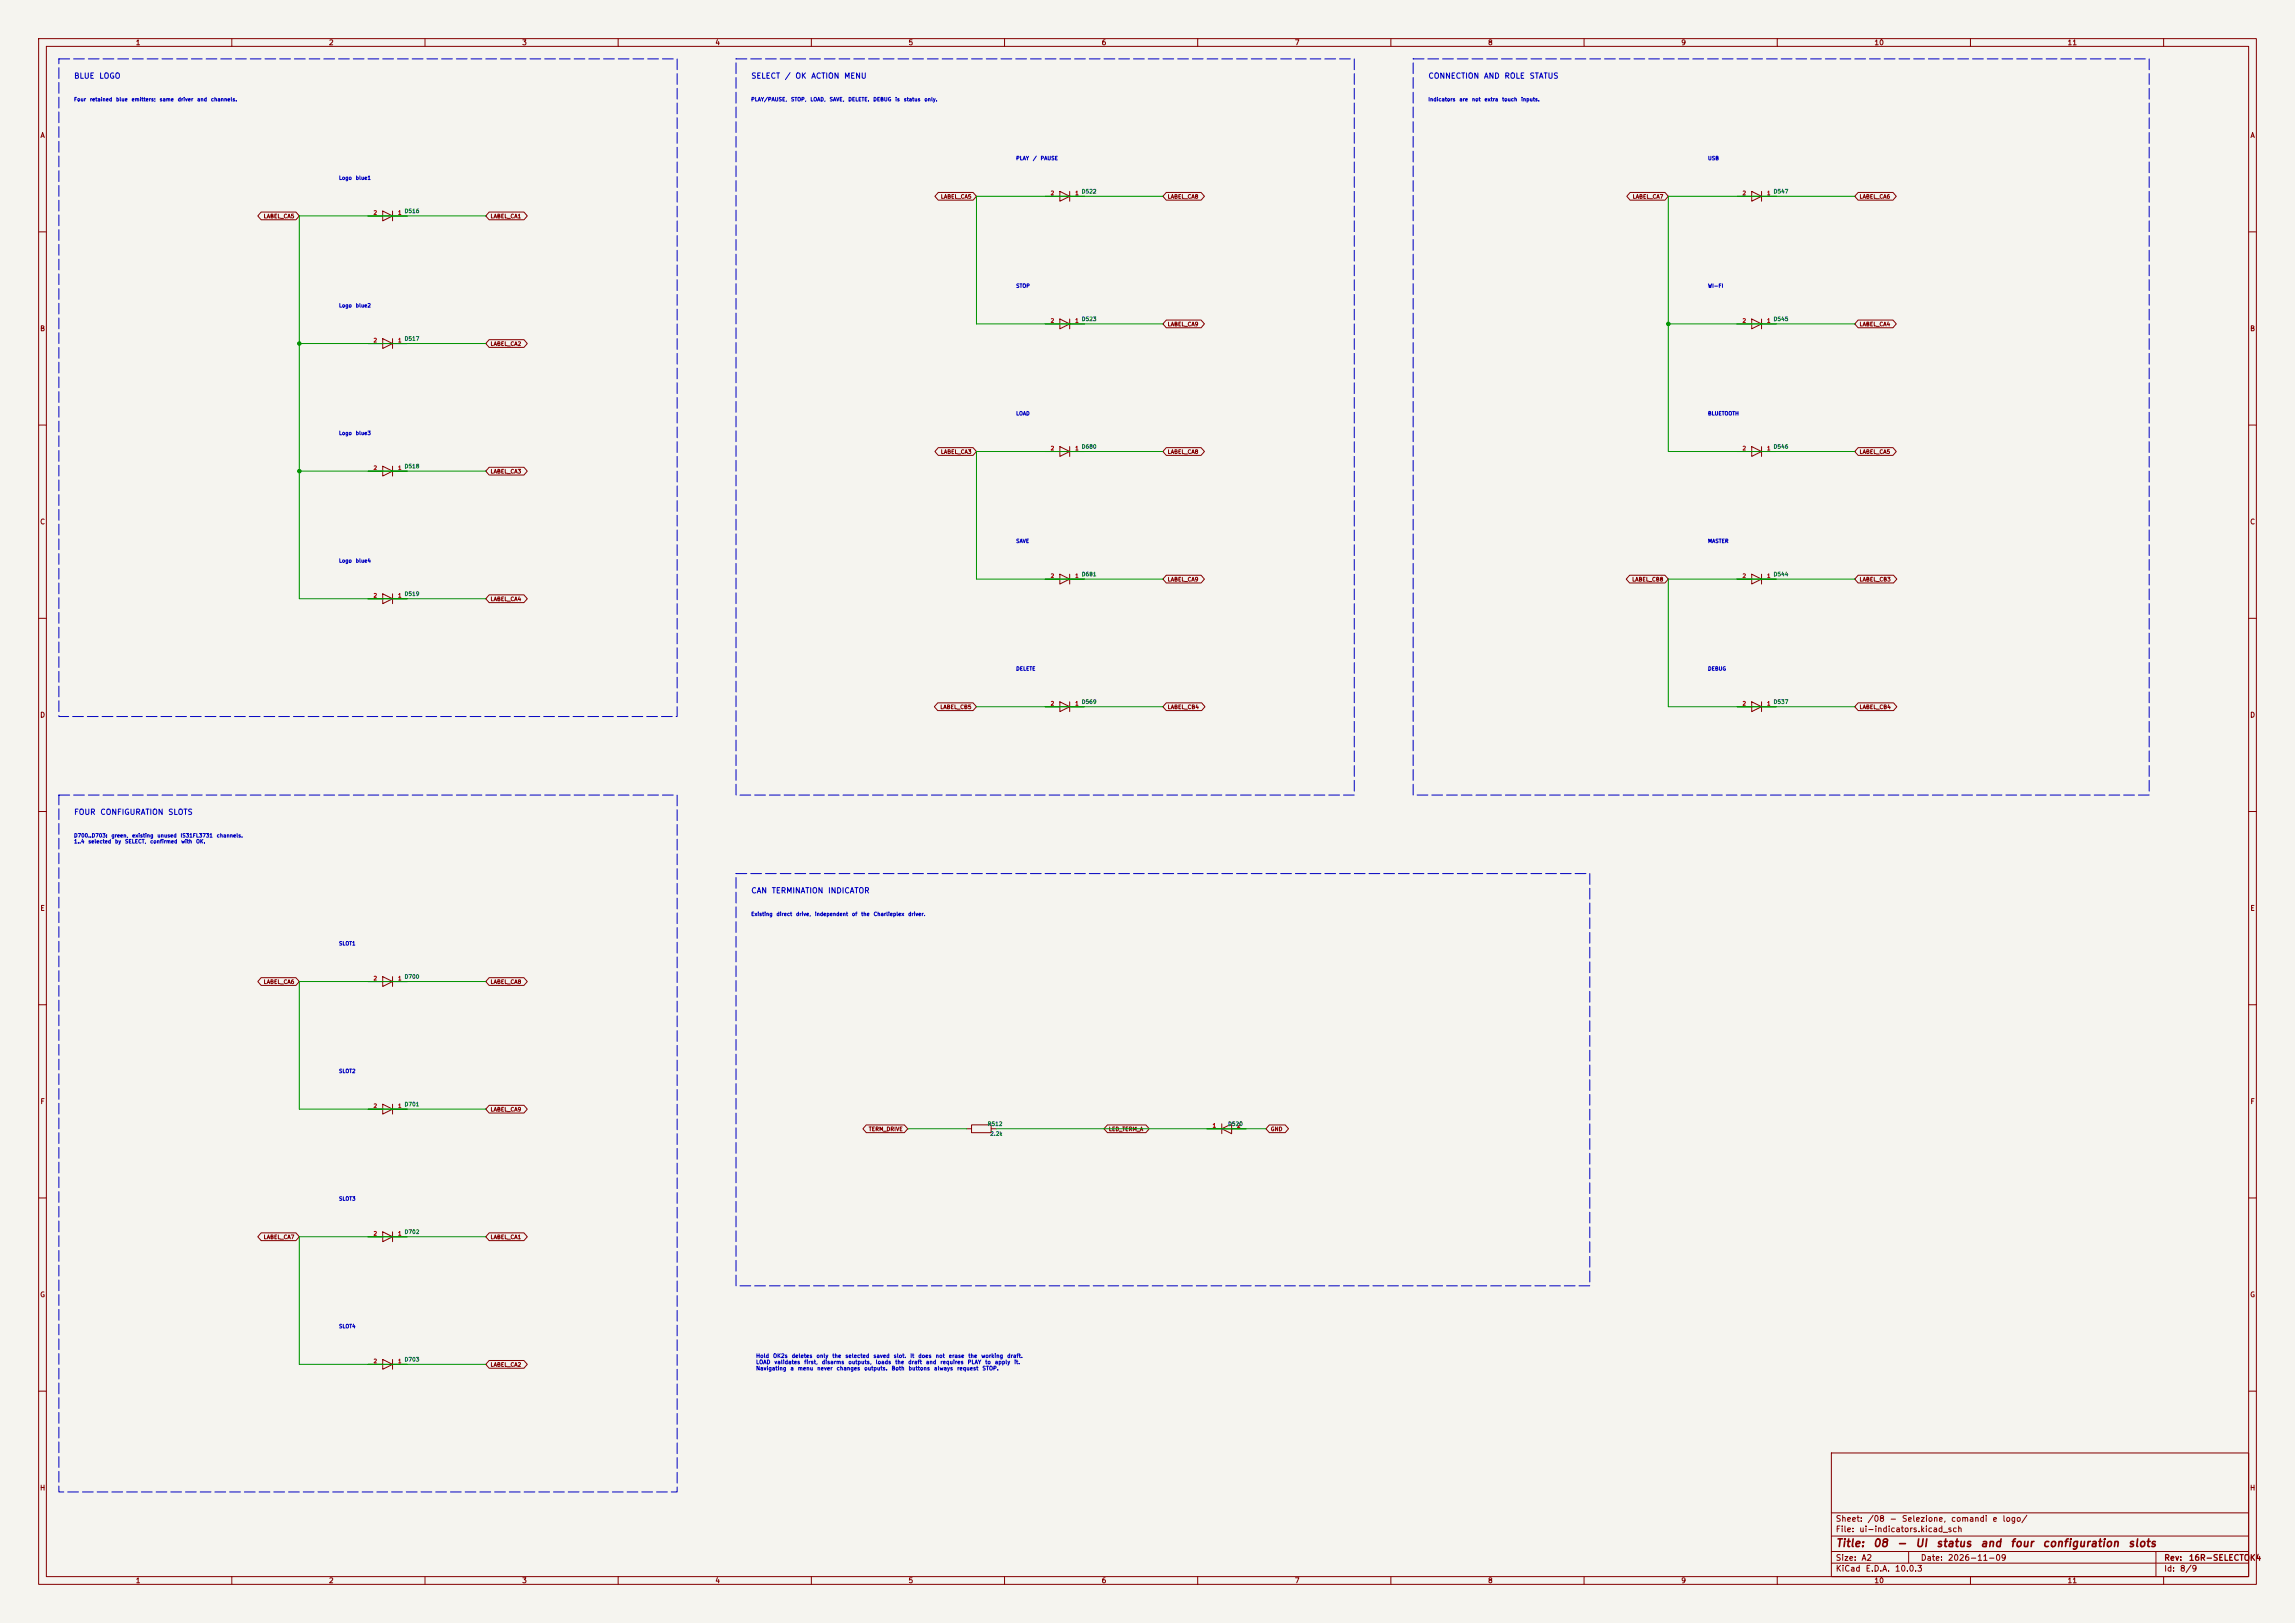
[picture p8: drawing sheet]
<svg xmlns="http://www.w3.org/2000/svg" width="594mm" height="420mm" viewBox="0 0 594 420" stroke-linecap="round" stroke-linejoin="round" font-family="sans-serif">
<defs><g id="words">
<g font-size="2" fill="#840000">
<text x="475" y="400.8">Title:</text>
<text x="484.7" y="400.8">08</text>
<text x="490.8" y="400.8">-</text>
<text x="495.6" y="400.8">UI</text>
<text x="501" y="400.8">status</text>
<text x="512.4" y="400.8">and</text>
<text x="520.2" y="400.8">four</text>
<text x="528.5" y="400.8">configuration</text>
<text x="550.7" y="400.8">slots</text>
</g>
<g font-size="1.5" fill="#840000">
<text x="475" y="394.1">Sheet:</text>
<text x="483.2" y="394.1">/08</text>
<text x="489" y="394.1">-</text>
<text x="492.1" y="394.1">Selezione,</text>
<text x="504.8" y="394.1">comandi</text>
<text x="515.6" y="394.1">e</text>
<text x="518.2" y="394.1">logo/</text>
<text x="475" y="396.8">File:</text>
<text x="481.1" y="396.8">ui-indicators.kicad_sch</text>
<text x="475" y="407">KiCad</text>
<text x="475" y="404.2">Size:</text>
<text x="481.7" y="404.2">A2</text>
<text x="482.7" y="407">E.D.A.</text>
<text x="490.3" y="407">10.0.3</text>
<text x="497" y="404.2">Date:</text>
<text x="504" y="404.2">2026-11-09</text>
<text x="560" y="404.2">Rev:</text>
<text x="560" y="407">Id:</text>
<text x="564.1" y="407">8/9</text>
<text x="566.4" y="404.2">16R-SELECTOK4</text>
</g>
<g font-size="1.4" fill="#0000c2">
<text x="19" y="20.7">BLUE</text>
<text x="25.6" y="20.7">LOGO</text>
<text x="194.3" y="20.7">SELECT</text>
<text x="203" y="20.7">/</text>
<text x="205.7" y="20.7">OK</text>
<text x="209.8" y="20.7">ACTION</text>
<text x="218.4" y="20.7">MENU</text>
<text x="369.6" y="20.7">CONNECTION</text>
<text x="383.9" y="20.7">AND</text>
<text x="389.3" y="20.7">ROLE</text>
<text x="395.8" y="20.7">STATUS</text>
<text x="19" y="211.2">FOUR</text>
<text x="25.8" y="211.2">CONFIGURATION</text>
<text x="43.4" y="211.2">SLOTS</text>
<text x="194.3" y="231.5">CAN</text>
<text x="199.6" y="231.5">TERMINATION</text>
<text x="214.2" y="231.5">INDICATOR</text>
</g>
<g font-size="1.3" fill="#840000">
<text x="35" y="12">1</text>
<text x="85" y="12">2</text>
<text x="135" y="12">3</text>
<text x="185" y="12">4</text>
<text x="235" y="12">5</text>
<text x="285" y="12">6</text>
<text x="335" y="12">7</text>
<text x="385" y="12">8</text>
<text x="435" y="12">9</text>
<text x="485" y="12">10</text>
<text x="535" y="12">11</text>
<text x="10.3" y="36">A</text>
<text x="582.3" y="36">A</text>
<text x="10.3" y="86">B</text>
<text x="582.3" y="86">B</text>
<text x="10.3" y="136">C</text>
<text x="582.3" y="136">C</text>
<text x="10.3" y="186">D</text>
<text x="582.3" y="186">D</text>
<text x="10.3" y="236">E</text>
<text x="582.3" y="236">E</text>
<text x="10.3" y="286">F</text>
<text x="582.3" y="286">F</text>
<text x="10.3" y="336">G</text>
<text x="582.3" y="336">G</text>
<text x="10.2" y="386">H</text>
<text x="582.2" y="386">H</text>
<text x="35" y="410">1</text>
<text x="85" y="410">2</text>
<text x="135" y="410">3</text>
<text x="185" y="410">4</text>
<text x="235" y="410">5</text>
<text x="285" y="410">6</text>
<text x="335" y="410">7</text>
<text x="385" y="410">8</text>
<text x="435" y="410">9</text>
<text x="485" y="410">10</text>
<text x="535" y="410">11</text>
</g>
<g font-size="1" fill="#0000c2">
<text x="19" y="26.4">Four</text>
<text x="23.2" y="26.4">retained</text>
<text x="29.9" y="26.4">blue</text>
<text x="34" y="26.4">emitters;</text>
<text x="41.2" y="26.4">same</text>
<text x="45.9" y="26.4">driver</text>
<text x="50.9" y="26.4">and</text>
<text x="54.5" y="26.4">channels.</text>
<text x="194.3" y="26.4">PLAY/PAUSE,</text>
<text x="204.6" y="26.4">STOP,</text>
<text x="209.6" y="26.4">LOAD,</text>
<text x="214.6" y="26.4">SAVE,</text>
<text x="219.4" y="26.4">DELETE.</text>
<text x="225.9" y="26.4">DEBUG</text>
<text x="231.6" y="26.4">is</text>
<text x="233.8" y="26.4">status</text>
<text x="239.2" y="26.4">only.</text>
<text x="369.6" y="26.4">Indicators</text>
<text x="377.6" y="26.4">are</text>
<text x="380.9" y="26.4">not</text>
<text x="384.1" y="26.4">extra</text>
<text x="388.7" y="26.4">touch</text>
<text x="393.6" y="26.4">inputs.</text>
<text x="262.9" y="41.7">PLAY</text>
<text x="267.2" y="41.7">/</text>
<text x="269.2" y="41.7">PAUSE</text>
<text x="442" y="41.7">USB</text>
<text x="87.6" y="46.8">Logo</text>
<text x="92" y="46.8">blue1</text>
<text x="262.9" y="74.7">STOP</text>
<text x="442" y="74.7">WI-FI</text>
<text x="87.6" y="79.8">Logo</text>
<text x="92" y="79.8">blue2</text>
<text x="262.9" y="107.7">LOAD</text>
<text x="442" y="107.7">BLUETOOTH</text>
<text x="87.6" y="112.8">Logo</text>
<text x="92" y="112.8">blue3</text>
<text x="262.9" y="140.7">SAVE</text>
<text x="442" y="140.7">MASTER</text>
<text x="87.6" y="145.8">Logo</text>
<text x="92" y="145.8">blue4</text>
<text x="262.9" y="173.8">DELETE</text>
<text x="442" y="173.8">DEBUG</text>
<text x="19" y="216.9">D700..D703:</text>
<text x="19" y="218.5">1..4</text>
<text x="22.8" y="218.5">selected</text>
<text x="28.7" y="216.9">green,</text>
<text x="29.7" y="218.5">by</text>
<text x="32.2" y="218.5">SELECT,</text>
<text x="34.1" y="216.9">existing</text>
<text x="38.8" y="218.5">confirmed</text>
<text x="40.6" y="216.9">unused</text>
<text x="46.6" y="216.9">IS31FL3731</text>
<text x="46.8" y="218.5">with</text>
<text x="50.6" y="218.5">OK.</text>
<text x="56" y="216.9">channels.</text>
<text x="194.3" y="237.3">Existing</text>
<text x="200.9" y="237.3">direct</text>
<text x="205.9" y="237.3">drive,</text>
<text x="210.8" y="237.3">independent</text>
<text x="220.4" y="237.3">of</text>
<text x="222.8" y="237.3">the</text>
<text x="226" y="237.3">Charlieplex</text>
<text x="234.9" y="237.3">driver.</text>
<text x="87.6" y="244.9">SLOT1</text>
<text x="87.6" y="277.9">SLOT2</text>
<text x="87.6" y="310.9">SLOT3</text>
<text x="87.6" y="343.9">SLOT4</text>
<text x="195.6" y="351.6">Hold</text>
<text x="195.6" y="353.2">LOAD</text>
<text x="200" y="351.6">OK2s</text>
<text x="200.3" y="353.2">validates</text>
<text x="204.8" y="351.6">deletes</text>
<text x="208" y="353.2">first,</text>
<text x="211.2" y="351.6">only</text>
<text x="212.6" y="353.2">disarms</text>
<text x="215.3" y="351.6">the</text>
<text x="218.7" y="351.6">selected</text>
<text x="219.5" y="353.2">outputs,</text>
<text x="225.9" y="351.6">saved</text>
<text x="226.5" y="353.2">loads</text>
<text x="231.2" y="351.6">slot.</text>
<text x="231.6" y="353.2">the</text>
<text x="235" y="353.2">draft</text>
<text x="235.5" y="351.6">It</text>
<text x="237.6" y="351.6">does</text>
<text x="239.5" y="353.2">and</text>
<text x="242.1" y="351.6">not</text>
<text x="243.3" y="353.2">requires</text>
<text x="245.5" y="351.6">erase</text>
<text x="250.3" y="353.2">PLAY</text>
<text x="250.5" y="351.6">the</text>
<text x="253.9" y="351.6">working</text>
<text x="254.9" y="353.2">to</text>
<text x="257.4" y="353.2">apply</text>
<text x="260.6" y="351.6">draft.</text>
<text x="262.4" y="353.2">it.</text>
<text x="195.6" y="354.8">Navigating</text>
<text x="204.5" y="354.8">a</text>
<text x="206.4" y="354.8">menu</text>
<text x="211.4" y="354.8">never</text>
<text x="216.4" y="354.8">changes</text>
<text x="223.6" y="354.8">outputs.</text>
<text x="230.6" y="354.8">Both</text>
<text x="235" y="354.8">buttons</text>
<text x="241.6" y="354.8">always</text>
<text x="247.6" y="354.8">request</text>
<text x="254.2" y="354.8">STOP.</text>
</g>
<g font-size="1" fill="#840000">
<text x="243.4" y="51.6">LABEL_CA5</text>
<text x="302.1" y="51.6">LABEL_CA8</text>
<text x="422.5" y="51.6">LABEL_CA7</text>
<text x="481.2" y="51.6">LABEL_CA6</text>
<text x="68.1" y="56.7">LABEL_CA5</text>
<text x="126.9" y="56.7">LABEL_CA1</text>
<text x="126.9" y="89.7">LABEL_CA2</text>
<text x="302.1" y="84.7">LABEL_CA9</text>
<text x="481.2" y="84.7">LABEL_CA4</text>
<text x="243.4" y="117.7">LABEL_CA3</text>
<text x="302.1" y="117.7">LABEL_CA8</text>
<text x="481.2" y="117.7">LABEL_CA5</text>
<text x="126.9" y="122.8">LABEL_CA3</text>
<text x="126.9" y="155.8">LABEL_CA4</text>
<text x="302.1" y="150.7">LABEL_CA9</text>
<text x="422.3" y="150.7">LABEL_CB8</text>
<text x="481.2" y="150.7">LABEL_CB3</text>
<text x="243.3" y="183.7">LABEL_CB5</text>
<text x="302.1" y="183.7">LABEL_CB4</text>
<text x="481.2" y="183.7">LABEL_CB4</text>
<text x="68.1" y="254.8">LABEL_CA6</text>
<text x="126.9" y="254.8">LABEL_CA8</text>
<text x="126.9" y="287.9">LABEL_CA9</text>
<text x="224.8" y="292.9">TERM_DRIVE</text>
<text x="286.9" y="292.9">LED_TERM_A</text>
<text x="328.8" y="292.9">GND</text>
<text x="68.1" y="320.9">LABEL_CA7</text>
<text x="126.9" y="320.9">LABEL_CA1</text>
<text x="126.9" y="353.9">LABEL_CA2</text>
</g>
<g font-size="1" fill="#a90000">
<text x="271.8" y="50.7">2</text>
<text x="278.2" y="50.7">1</text>
<text x="450.9" y="50.7">2</text>
<text x="457.2" y="50.7">1</text>
<text x="96.6" y="55.8">2</text>
<text x="102.9" y="55.8">1</text>
<text x="271.8" y="83.7">2</text>
<text x="278.2" y="83.7">1</text>
<text x="450.9" y="83.7">2</text>
<text x="457.2" y="83.7">1</text>
<text x="96.6" y="88.8">2</text>
<text x="102.9" y="88.8">1</text>
<text x="271.8" y="116.8">2</text>
<text x="278.2" y="116.8">1</text>
<text x="450.9" y="116.8">2</text>
<text x="457.2" y="116.8">1</text>
<text x="96.6" y="121.8">2</text>
<text x="102.9" y="121.8">1</text>
<text x="271.8" y="149.8">2</text>
<text x="278.2" y="149.8">1</text>
<text x="450.9" y="149.8">2</text>
<text x="457.2" y="149.8">1</text>
<text x="96.6" y="154.9">2</text>
<text x="102.9" y="154.9">1</text>
<text x="271.8" y="182.8">2</text>
<text x="278.2" y="182.8">1</text>
<text x="450.9" y="182.8">2</text>
<text x="457.2" y="182.8">1</text>
<text x="96.6" y="253.9">2</text>
<text x="102.9" y="253.9">1</text>
<text x="96.6" y="286.9">2</text>
<text x="102.9" y="286.9">1</text>
<text x="313.7" y="292">1</text>
<text x="320.1" y="292">2</text>
<text x="96.6" y="320">2</text>
<text x="102.9" y="320">1</text>
<text x="96.6" y="353">2</text>
<text x="102.9" y="353">1</text>
</g>
<g font-size="1" fill="#006464">
<text x="279.9" y="50.3">D522</text>
<text x="458.9" y="50.3">D547</text>
<text x="104.6" y="55.4">D516</text>
<text x="279.9" y="83.3">D523</text>
<text x="458.9" y="83.3">D545</text>
<text x="104.6" y="88.4">D517</text>
<text x="279.9" y="116.3">D680</text>
<text x="458.9" y="116.3">D546</text>
<text x="104.6" y="121.4">D518</text>
<text x="279.9" y="149.4">D681</text>
<text x="458.9" y="149.4">D544</text>
<text x="104.6" y="154.4">D519</text>
<text x="279.9" y="182.4">D569</text>
<text x="458.9" y="182.4">D537</text>
<text x="104.6" y="253.5">D700</text>
<text x="104.6" y="286.5">D701</text>
<text x="255.5" y="291.6">R512</text>
<text x="317.7" y="291.6">D520</text>
<text x="256.2" y="294.1">2.2k</text>
<text x="104.6" y="319.5">D702</text>
<text x="104.6" y="352.6">D703</text>
</g>
</g></defs>
<path d="M0 0h594v420h-594z" fill="#f5f4ef" stroke="#f5f4ef" stroke-width=".26"/>
<g fill="none" stroke="#840000" stroke-width=".26">
<path d="M10 10h574v400h-574zM12 12h570v396h-570zM60 10v2M110 10v2M160 10v2M210 10v2M260 10v2M310 10v2M360 10v2M410 10v2M460 10v2M510 10v2"/>
<path d="M560 10v2M67.6 54.9h9l.9 1-.9 1h-9l-.9-1zM95.2 55.9h3.9M99.1 54.6l2.5 1.3-2.5 1.3zM101.6 54.6v2.6M101.6 55.9h3.8M126.6 54.9h9l.9 1-.9 1h-9l-.9-1zM242.9 49.8h9l.8 1-.8 1h-9l-.9-1zM270.5 50.8h3.8M274.3 49.5l2.6 1.3-2.6 1.3zM276.9 49.5v2.6M276.9 50.8h3.8"/>
<path d="M301.9 49.8h9l.8 1-.8 1h-9l-.9-1zM421.9 49.8h9l.9 1-.9 1h-9l-.9-1zM449.6 50.8h3.8M453.4 49.5l2.5 1.3-2.5 1.3zM455.9 50.8h3.8M455.9 49.5v2.6M480.9 49.8h9l.9 1-.9 1h-9l-.8-1zM10 60h2M582 60h2M95.2 88.9h3.9M99.1 87.6l2.5 1.3-2.5 1.3zM101.6 87.6v2.6"/>
<path d="M101.6 88.9h3.8M126.6 87.9h9l.9 1-.9 1h-9l-.9-1zM270.5 83.8h3.8M274.3 82.6l2.6 1.2-2.6 1.3zM276.9 82.6v2.5M276.9 83.8h3.8M301.9 82.8h9l.8 1-.8 1h-9l-.9-1zM449.6 83.8h3.8M453.4 82.6l2.5 1.2-2.5 1.3zM455.9 82.6v2.5M455.9 83.8h3.8M480.9 82.8h9l.9 1-.9 1h-9l-.8-1z"/>
<path d="M10 110h2M242.9 115.8h9l.8 1-.8 1h-9l-.9-1zM270.5 116.8h3.8M274.3 115.6l2.6 1.2-2.6 1.3zM276.9 115.6v2.5M276.9 116.8h3.8M301.9 115.8h9l.8 1-.8 1h-9l-.9-1zM449.6 116.8h3.8M453.4 115.6l2.5 1.2-2.5 1.3zM455.9 116.8h3.8M455.9 115.6v2.5M480.9 115.8h9l.9 1-.9 1h-9l-.8-1z"/>
<path d="M582 110h2M95.2 121.9h3.9M99.1 120.7l2.5 1.2-2.5 1.3zM101.6 120.7v2.5M101.6 121.9h3.8M126.6 120.9h9l.9 1-.9 1h-9l-.9-1zM95.2 154.9h3.9M99.1 153.7l2.5 1.2-2.5 1.3zM101.6 153.7v2.5M101.6 154.9h3.8M126.6 153.9h9l.9 1-.9 1h-9l-.9-1zM270.5 149.9h3.8"/>
<path d="M274.3 148.6l2.6 1.3-2.6 1.2zM276.9 148.6v2.5M276.9 149.9h3.8M301.9 148.9h9l.8 1-.8 1h-9l-.9-1zM421.8 148.9h9.1l.9 1-.9 1h-9.1l-.9-1zM449.6 149.9h3.8M453.4 148.6l2.5 1.3-2.5 1.2zM455.9 149.9h3.8M455.9 148.6v2.5M480.9 148.9h9.2l.9 1-.9 1h-9.2l-.8-1zM10 160h2M582 160h2"/>
<path d="M242.7 181.9h9.2l.8 1-.8 1h-9.2l-.9-1zM270.5 182.9h3.8M274.3 181.6l2.6 1.3-2.6 1.3zM276.9 181.6v2.6M276.9 182.9h3.8M301.9 181.9h9.1l.9 1-.9 1h-9.1l-.9-1zM449.6 182.9h3.8M453.4 181.6l2.5 1.3-2.5 1.3zM455.9 182.9h3.8M455.9 181.6v2.6M480.9 181.9h9.2l.9 1-.9 1h-9.2l-.8-1zM10 210h2"/>
<path d="M582 210h2M67.6 253h9l.9 1-.9 1h-9l-.9-1zM95.2 254h3.9M99.1 252.7l2.5 1.3-2.5 1.3zM101.6 252.7v2.6M101.6 254h3.8M126.6 253h9l.9 1-.9 1h-9l-.9-1zM10 260h2M582 260h2M95.2 287h3.9M99.1 285.8l2.5 1.2-2.5 1.3zM101.6 285.8v2.5"/>
<path d="M101.6 287h3.8M126.6 286h9l.9 1-.9 1h-9l-.9-1zM224.2 291.1h9.9l.8 1-.8 1h-9.9l-.9-1zM250.2 292.1h1.3M251.5 291.1h5v2h-5zM256.5 292.1h1.3M286.6 291.1h10l.9 1-.9 1h-10l-.9-1zM312.4 292.1h3.8M316.2 292.1l2.6-1.3v2.6zM316.2 290.8v2.6M318.8 292.1h3.8M328.5 291.1h4.1l.9 1-.9 1h-4.1l-.8-1z"/>
<path d="M10 310h2M67.6 319h9l.9 1-.9 1h-9l-.9-1zM99.1 318.8l2.5 1.2-2.5 1.3zM101.6 318.8v2.5M126.6 319h9l.9 1-.9 1h-9l-.9-1zM582 310h2M95.2 320h3.9M101.6 320h3.8M95.2 353.1h3.9M99.1 351.8l2.5 1.3-2.5 1.2zM101.6 351.8v2.5M101.6 353.1h3.8"/>
<path d="M126.6 352.1h9l.9 1-.9 1h-9l-.9-1zM10 360h2M474 376h108v32h-108zM582 360h2M474 397.5h108M474 391.5h108M60 408v2M110 408v2M160 408v2M210 408v2M260 408v2M310 408v2"/>
<path d="M360 408v2M410 408v2M460 408v2M474 404.5h108M474 401.5h108M494 401.5v3M510 408v2M558 401.5v6.5M560 408v2"/>
</g>
<g fill="none" stroke="#009600" stroke-width=".26">
<path d="M125.7 55.9h-48.2v99h48.2M301 50.8h-48.3v33h48.3M480.1 50.8h-48.3v66h48.3M77.5 88.9h48.2M431.8 83.8h48.3M301 116.8h-48.3v33.1h48.3M77.5 121.9h48.2M480.1 149.9h-48.3v33h48.3M252.7 182.9h48.3M125.7 254h-48.2v33h48.2M234.9 292.1h15.3M257.8 292.1h69.9"/>
<path d="M125.7 320h-48.2v33.1h48.2"/>
</g>
<path d="M15.2 15.2h160.1v170.2h-160.1zM190.5 15.2h160v190.5h-160zM365.8 15.2h190.5v190.5h-190.5zM15.2 205.7h160.1v180.4h-160.1zM190.5 226.1h221v106.6h-221z" fill="none" stroke="#0000c2" stroke-width=".26" stroke-dasharray="2.8 1"/>
<g fill="#009600" stroke="#009600" stroke-width=".26">
<circle cx="431.8" cy="83.8" r=".46"/>
<circle cx="77.5" cy="88.9" r=".46"/>
<circle cx="77.5" cy="121.9" r=".46"/>
</g>
<use href="#words"/>
</svg>
